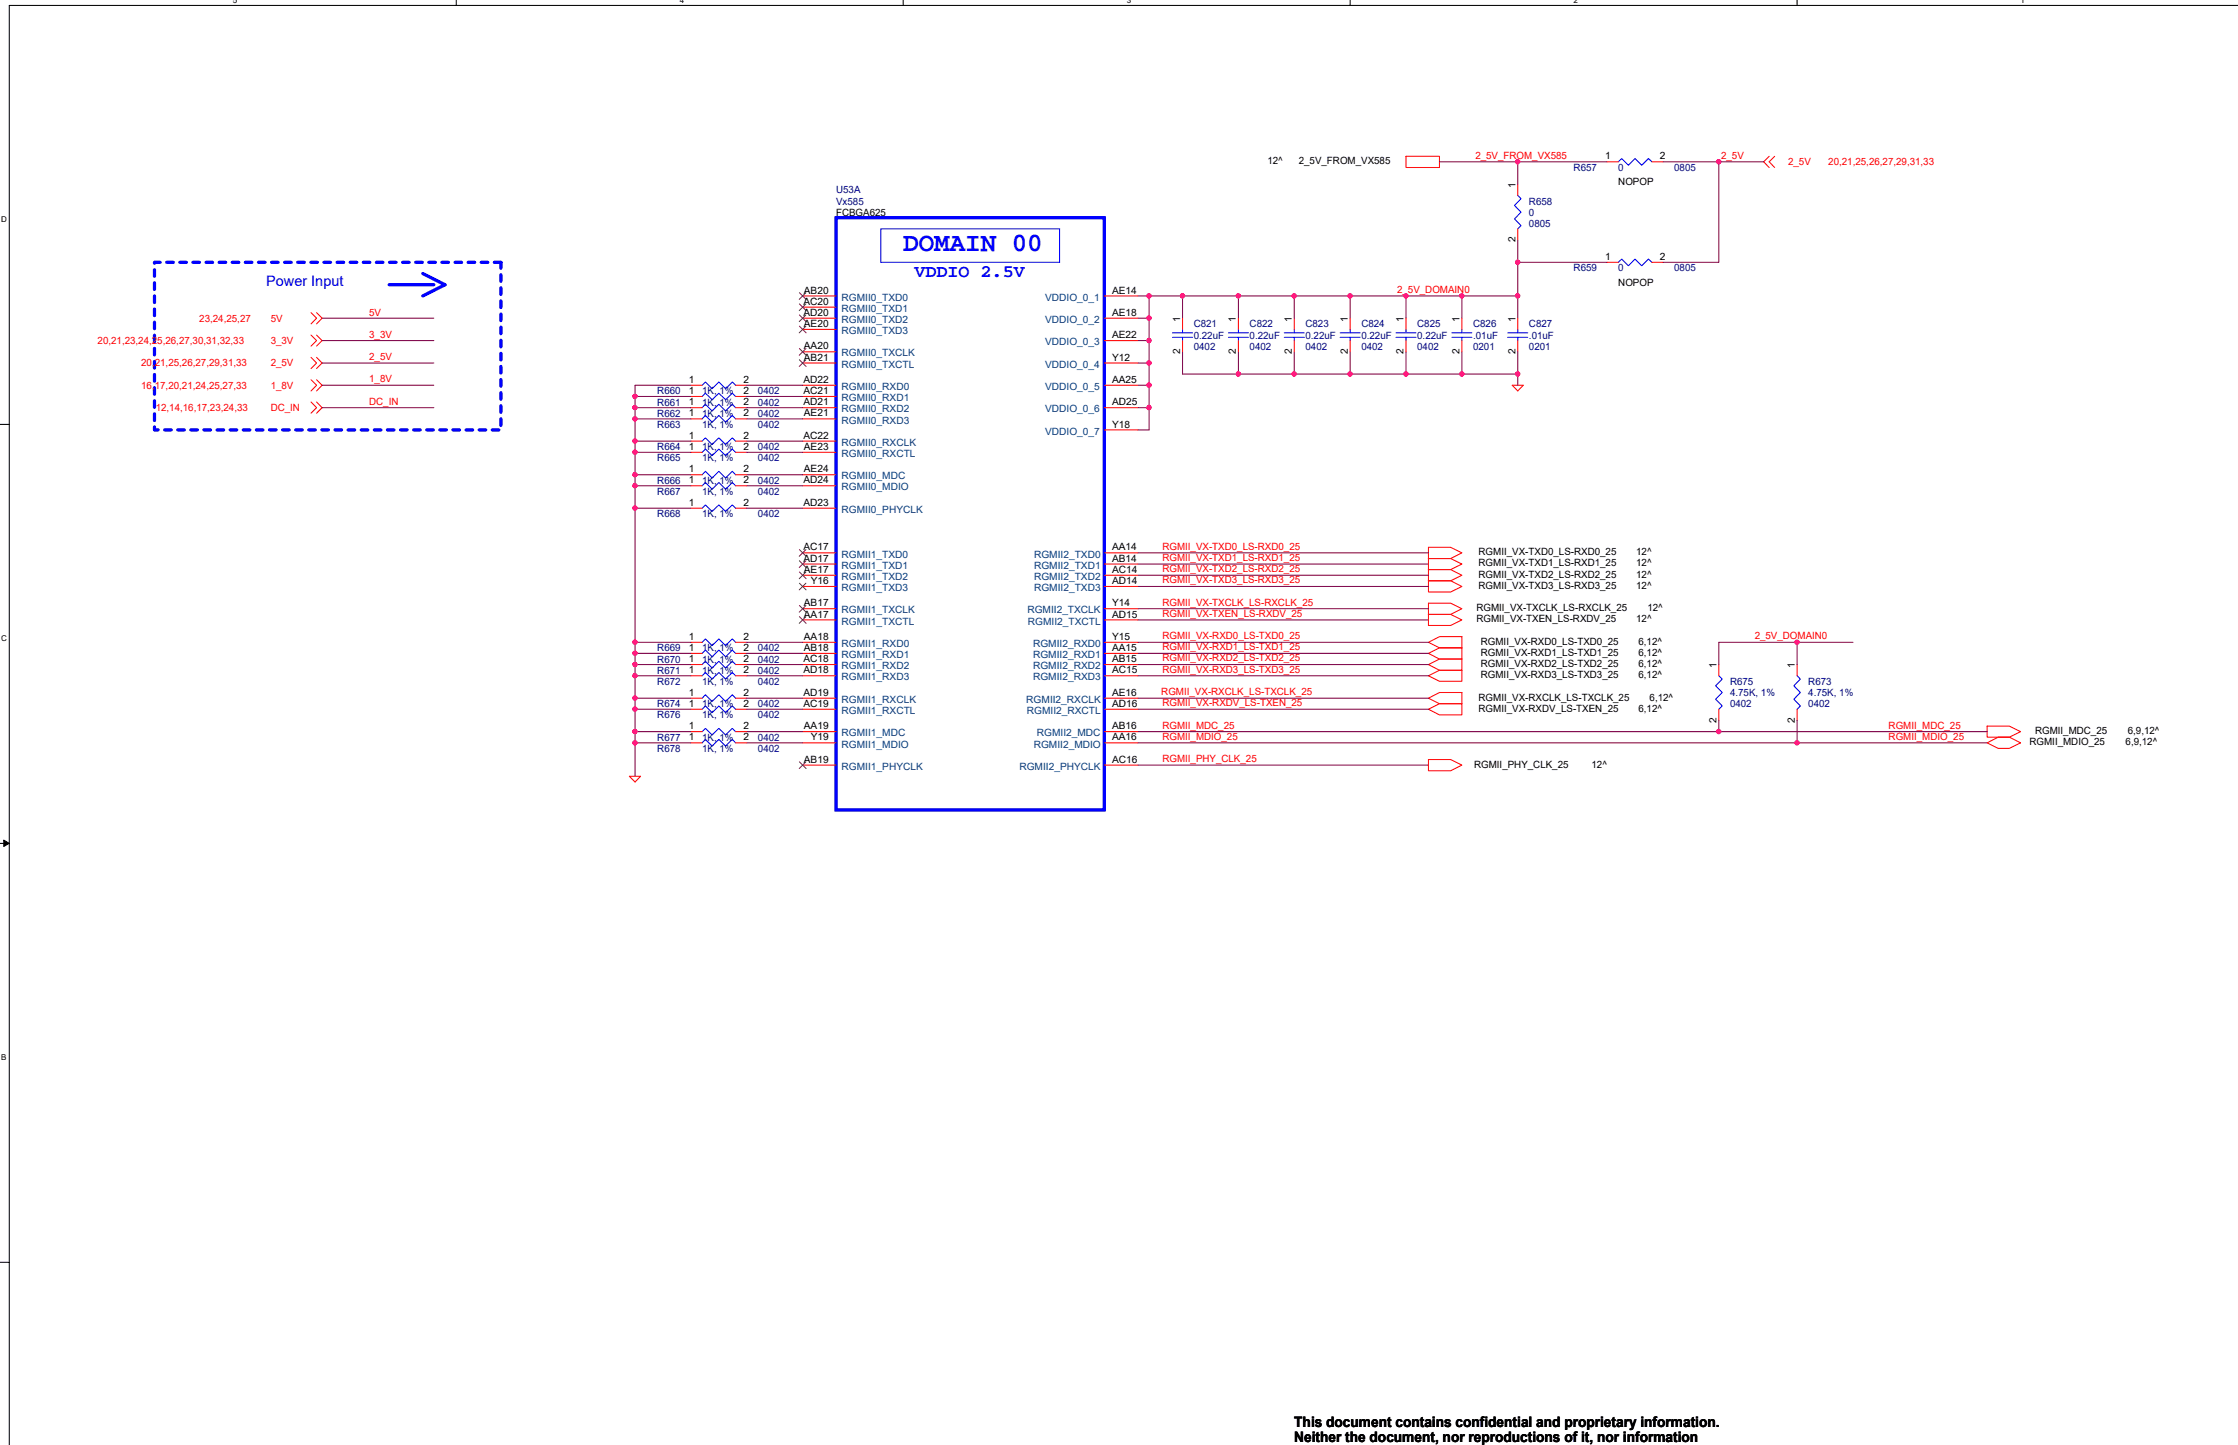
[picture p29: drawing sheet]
<svg xmlns="http://www.w3.org/2000/svg" width="275mm" height="177mm" viewBox="0 0 275 177" stroke-linecap="round" stroke-linejoin="round" font-family="sans-serif">
<defs><g id="words">
<text font-size="3.3" fill="#00f" x="110.9" y="30.9">DOMAIN 00</text>
<text font-size="2.2" fill="#00f" x="112.2" y="34">VDDIO 2.5V</text>
<text font-size="1.8" fill="#00f" x="32.7" y="35.2">Power Input</text>
<g font-size="1.8">
<text x="158.9" y="175.1">This document contains confidential and proprietary information.</text>
<text x="158.9" y="177">Neither the document, nor reproductions of it, nor information</text>
</g>
<g font-size="1.2" fill="#000080">
<text x="102.6" y="23.7">U53A</text>
<text x="193.2" y="21">R657</text>
<text x="198.6" y="21">0</text>
<text x="205.5" y="21">0805</text>
<text x="102.6" y="25.1">Vx585</text>
<text x="187.7" y="25.1">R658</text>
<text x="187.7" y="26.5">0</text>
<text x="187.7" y="27.8">0805</text>
<text x="193.2" y="33.3">R659</text>
<text x="198.6" y="33.3">0</text>
<text x="205.5" y="33.3">0805</text>
<text x="146.5" y="40.2">C821</text>
<text x="146.5" y="41.6">0.22uF</text>
<text x="153.4" y="40.2">C822</text>
<text x="153.4" y="41.6">0.22uF</text>
<text x="160.2" y="40.2">C823</text>
<text x="160.2" y="41.6">0.22uF</text>
<text x="167.1" y="40.2">C824</text>
<text x="167.1" y="41.6">0.22uF</text>
<text x="174" y="40.2">C825</text>
<text x="174" y="41.6">0.22uF</text>
<text x="180.8" y="40.2">C826</text>
<text x="180.8" y="41.6">.01uF</text>
<text x="187.7" y="40.2">C827</text>
<text x="187.7" y="41.6">.01uF</text>
<text x="146.5" y="42.9">0402</text>
<text x="153.4" y="42.9">0402</text>
<text x="160.2" y="42.9">0402</text>
<text x="167.1" y="42.9">0402</text>
<text x="174" y="42.9">0402</text>
<text x="180.8" y="42.9">0201</text>
<text x="187.7" y="42.9">0201</text>
<text x="80.7" y="48.4">R660</text>
<text x="80.7" y="51.2">R662</text>
<text x="80.7" y="52.5">R663</text>
<text x="80.7" y="49.8">R661</text>
<text x="86.2" y="48.4">1K, 1%</text>
<text x="86.2" y="51.2">1K, 1%</text>
<text x="86.2" y="52.5">1K, 1%</text>
<text x="86.2" y="49.8">1K, 1%</text>
<text x="93" y="48.4">0402</text>
<text x="93" y="51.2">0402</text>
<text x="93" y="52.5">0402</text>
<text x="93" y="49.8">0402</text>
<text x="80.7" y="55.3">R664</text>
<text x="80.7" y="56.7">R665</text>
<text x="80.7" y="59.4">R666</text>
<text x="86.2" y="55.3">1K, 1%</text>
<text x="86.2" y="56.7">1K, 1%</text>
<text x="86.2" y="59.4">1K, 1%</text>
<text x="93" y="55.3">0402</text>
<text x="93" y="56.7">0402</text>
<text x="93" y="59.4">0402</text>
<text x="80.7" y="60.8">R667</text>
<text x="80.7" y="63.5">R668</text>
<text x="86.2" y="60.8">1K, 1%</text>
<text x="86.2" y="63.5">1K, 1%</text>
<text x="93" y="60.8">0402</text>
<text x="93" y="63.5">0402</text>
<text x="80.7" y="82.7">R671</text>
<text x="80.7" y="80">R669</text>
<text x="80.7" y="81.3">R670</text>
<text x="86.2" y="82.7">1K, 1%</text>
<text x="86.2" y="80">1K, 1%</text>
<text x="86.2" y="81.3">1K, 1%</text>
<text x="93" y="82.7">0402</text>
<text x="93" y="80">0402</text>
<text x="93" y="81.3">0402</text>
<text x="80.7" y="88.2">R676</text>
<text x="80.7" y="86.8">R674</text>
<text x="80.7" y="84.1">R672</text>
<text x="86.2" y="88.2">1K, 1%</text>
<text x="86.2" y="86.8">1K, 1%</text>
<text x="86.2" y="84.1">1K, 1%</text>
<text x="93" y="88.2">0402</text>
<text x="93" y="86.8">0402</text>
<text x="93" y="84.1">0402</text>
<text x="212.4" y="84.1">R675</text>
<text x="212.4" y="85.5">4.75K, 1%</text>
<text x="212.4" y="86.8">0402</text>
<text x="222" y="84.1">R673</text>
<text x="222" y="85.5">4.75K, 1%</text>
<text x="222" y="86.8">0402</text>
<text x="80.7" y="92.3">R678</text>
<text x="80.7" y="90.9">R677</text>
<text x="86.2" y="92.3">1K, 1%</text>
<text x="86.2" y="90.9">1K, 1%</text>
<text x="93" y="92.3">0402</text>
<text x="93" y="90.9">0402</text>
</g>
<g font-size="1.2">
<text x="155.6" y="20.2">12^</text>
<text x="159.4" y="20.2">2_5V_FROM_VX585</text>
<text x="186" y="23" transform="rotate(-90 186 23)">1</text>
<text x="197" y="19.6">1</text>
<text x="198.6" y="22.8">NOPOP</text>
<text x="203.7" y="19.6">2</text>
<text x="102.6" y="26.5">FCBGA625</text>
<text x="186" y="29.8" transform="rotate(-90 186 29.8)">2</text>
<text x="197" y="31.9">1</text>
<text x="198.6" y="35.1">NOPOP</text>
<text x="203.7" y="31.9">2</text>
<text x="98.6" y="37.4">AC20</text>
<text x="98.6" y="38.8">AD20</text>
<text x="98.7" y="36">AB20</text>
<text x="98.7" y="40.1">AE20</text>
<text x="136.5" y="36">AE14</text>
<text x="136.5" y="38.8">AE18</text>
<text x="136.5" y="41.5">AE22</text>
<text x="144.9" y="39.5" transform="rotate(-90 144.9 39.5)">1</text>
<text x="151.7" y="39.5" transform="rotate(-90 151.7 39.5)">1</text>
<text x="158.6" y="39.5" transform="rotate(-90 158.6 39.5)">1</text>
<text x="165.4" y="39.5" transform="rotate(-90 165.4 39.5)">1</text>
<text x="172.3" y="39.5" transform="rotate(-90 172.3 39.5)">1</text>
<text x="179.2" y="39.5" transform="rotate(-90 179.2 39.5)">1</text>
<text x="186" y="39.5" transform="rotate(-90 186 39.5)">1</text>
<text x="84.6" y="47">1</text>
<text x="91.2" y="47">2</text>
<text x="98.6" y="47">AD22</text>
<text x="98.7" y="42.9">AA20</text>
<text x="98.7" y="44.3">AB21</text>
<text x="136.5" y="44.3">Y12</text>
<text x="136.5" y="47">AA25</text>
<text x="144.9" y="43.5" transform="rotate(-90 144.9 43.5)">2</text>
<text x="151.7" y="43.5" transform="rotate(-90 151.7 43.5)">2</text>
<text x="158.6" y="43.5" transform="rotate(-90 158.6 43.5)">2</text>
<text x="165.4" y="43.5" transform="rotate(-90 165.4 43.5)">2</text>
<text x="172.3" y="43.5" transform="rotate(-90 172.3 43.5)">2</text>
<text x="179.2" y="43.5" transform="rotate(-90 179.2 43.5)">2</text>
<text x="186" y="43.5" transform="rotate(-90 186 43.5)">2</text>
<text x="84.6" y="53.9">1</text>
<text x="84.6" y="49.8">1</text>
<text x="84.6" y="51.1">1</text>
<text x="84.6" y="48.4">1</text>
<text x="91.2" y="53.9">2</text>
<text x="91.2" y="49.8">2</text>
<text x="91.2" y="51.1">2</text>
<text x="91.2" y="48.4">2</text>
<text x="98.6" y="48.4">AC21</text>
<text x="98.6" y="49.8">AD21</text>
<text x="98.6" y="53.9">AC22</text>
<text x="98.7" y="51.1">AE21</text>
<text x="136.5" y="49.8">AD25</text>
<text x="136.5" y="52.5">Y18</text>
<text x="84.6" y="59.3">1</text>
<text x="84.6" y="55.2">1</text>
<text x="84.6" y="58">1</text>
<text x="91.2" y="59.3">2</text>
<text x="91.2" y="55.2">2</text>
<text x="91.2" y="58">2</text>
<text x="98.6" y="59.3">AD24</text>
<text x="98.7" y="55.2">AE23</text>
<text x="98.7" y="58">AE24</text>
<text x="84.6" y="62.1">1</text>
<text x="91.2" y="62.1">2</text>
<text x="98.6" y="62.1">AD23</text>
<text x="98.6" y="67.6">AC17</text>
<text x="98.6" y="69">AD17</text>
<text x="98.7" y="70.3">AE17</text>
<text x="99.5" y="71.7">Y16</text>
<text x="136.5" y="67.6">AA14</text>
<text x="136.5" y="69">AB14</text>
<text x="136.5" y="70.3">AC14</text>
<text x="136.5" y="71.7">AD14</text>
<text x="181.5" y="68.2">RGMII_VX-TXD0_LS-RXD0_25</text>
<text x="181.5" y="69.5">RGMII_VX-TXD1_LS-RXD1_25</text>
<text x="181.5" y="70.9">RGMII_VX-TXD2_LS-RXD2_25</text>
<text x="200.8" y="68.2">12^</text>
<text x="200.8" y="69.5">12^</text>
<text x="200.8" y="70.9">12^</text>
<text x="98.7" y="74.4">AB17</text>
<text x="98.7" y="75.8">AA17</text>
<text x="136.5" y="74.4">Y14</text>
<text x="136.5" y="75.8">AD15</text>
<text x="181.2" y="75">RGMII_VX-TXCLK_LS-RXCLK_25</text>
<text x="181.2" y="76.4">RGMII_VX-TXEN_LS-RXDV_25</text>
<text x="181.5" y="72.3">RGMII_VX-TXD3_LS-RXD3_25</text>
<text x="200.8" y="72.3">12^</text>
<text x="200.8" y="76.4">12^</text>
<text x="202.2" y="75">12^</text>
<text x="84.6" y="81.3">1</text>
<text x="84.6" y="78.6">1</text>
<text x="84.6" y="79.9">1</text>
<text x="84.6" y="82.7">1</text>
<text x="91.2" y="81.3">2</text>
<text x="91.2" y="78.6">2</text>
<text x="91.2" y="79.9">2</text>
<text x="91.2" y="82.7">2</text>
<text x="98.6" y="81.3">AC18</text>
<text x="98.6" y="82.7">AD18</text>
<text x="98.7" y="78.6">AA18</text>
<text x="98.7" y="79.9">AB18</text>
<text x="136.5" y="78.6">Y15</text>
<text x="136.5" y="79.9">AA15</text>
<text x="136.5" y="81.3">AB15</text>
<text x="136.5" y="82.7">AC15</text>
<text x="181.8" y="79.2">RGMII_VX-RXD0_LS-TXD0_25</text>
<text x="181.8" y="80.5">RGMII_VX-RXD1_LS-TXD1_25</text>
<text x="181.8" y="81.9">RGMII_VX-RXD2_LS-TXD2_25</text>
<text x="181.8" y="83.3">RGMII_VX-RXD3_LS-TXD3_25</text>
<text x="201.1" y="79.2">6,12^</text>
<text x="201.1" y="80.5">6,12^</text>
<text x="201.1" y="81.9">6,12^</text>
<text x="201.1" y="83.3">6,12^</text>
<text x="210.7" y="82" transform="rotate(-90 210.7 82)">1</text>
<text x="220.3" y="82" transform="rotate(-90 220.3 82)">1</text>
<text x="84.6" y="86.8">1</text>
<text x="84.6" y="85.4">1</text>
<text x="84.6" y="89.5">1</text>
<text x="91.2" y="86.8">2</text>
<text x="91.2" y="85.4">2</text>
<text x="91.2" y="89.5">2</text>
<text x="98.6" y="85.4">AD19</text>
<text x="98.6" y="86.8">AC19</text>
<text x="98.7" y="89.5">AA19</text>
<text x="136.5" y="89.5">AB16</text>
<text x="136.5" y="86.8">AD16</text>
<text x="136.5" y="85.4">AE16</text>
<text x="181.5" y="87.4">RGMII_VX-RXDV_LS-TXEN_25</text>
<text x="181.5" y="86">RGMII_VX-RXCLK_LS-TXCLK_25</text>
<text x="201.1" y="87.4">6,12^</text>
<text x="202.5" y="86">6,12^</text>
<text x="210.7" y="88.7" transform="rotate(-90 210.7 88.7)">2</text>
<text x="220.3" y="88.7" transform="rotate(-90 220.3 88.7)">2</text>
<text x="84.6" y="90.9">1</text>
<text x="91.2" y="90.9">2</text>
<text x="98.7" y="93.6">AB19</text>
<text x="99.5" y="90.9">Y19</text>
<text x="136.5" y="93.6">AC16</text>
<text x="136.5" y="90.9">AA16</text>
<text x="181" y="94.2">RGMII_PHY_CLK_25</text>
<text x="195.4" y="94.2">12^</text>
<text x="249.1" y="91.5">RGMII_MDIO_25</text>
<text x="249.8" y="90.1">RGMII_MDC_25</text>
<text x="260.9" y="91.5">6,9,12^</text>
<text x="261.2" y="90.1">6,9,12^</text>
</g>
<g font-size="1.2" fill="#f00">
<text x="181.1" y="19.5">2_5V_FROM_VX585</text>
<text x="211.3" y="19.5">2_5V</text>
<text x="219.5" y="20.3">2_5V</text>
<text x="224.4" y="20.3">20,21,25,26,27,29,31,33</text>
<text x="171.5" y="36">2_5V_DOMAIN0</text>
<text x="24.5" y="39.5">23,24,25,27</text>
<text x="33.2" y="39.5">5V</text>
<text x="45.3" y="41.4">3_3V</text>
<text x="45.3" y="38.8">5V</text>
<text x="12" y="42.3">20,21,23,24,25,26,27,30,31,32,33</text>
<text x="17.3" y="45">20,21,25,26,27,29,31,33</text>
<text x="17.3" y="47.7">16,17,20,21,24,25,27,33</text>
<text x="33.2" y="45">2_5V</text>
<text x="33.2" y="42.3">3_3V</text>
<text x="33.2" y="47.7">1_8V</text>
<text x="45.3" y="44.2">2_5V</text>
<text x="45.3" y="46.9">1_8V</text>
<text x="19.1" y="50.5">12,14,16,17,23,24,33</text>
<text x="33.2" y="50.5">DC_IN</text>
<text x="45.3" y="49.7">DC_IN</text>
<text x="142.7" y="68.9">RGMII_VX-TXD1_LS-RXD1_25</text>
<text x="142.7" y="71.6">RGMII_VX-TXD3_LS-RXD3_25</text>
<text x="142.7" y="70.2">RGMII_VX-TXD2_LS-RXD2_25</text>
<text x="142.7" y="67.5">RGMII_VX-TXD0_LS-RXD0_25</text>
<text x="142.7" y="75.7">RGMII_VX-TXEN_LS-RXDV_25</text>
<text x="142.7" y="74.3">RGMII_VX-TXCLK_LS-RXCLK_25</text>
<text x="142.7" y="79.8">RGMII_VX-RXD1_LS-TXD1_25</text>
<text x="142.7" y="81.2">RGMII_VX-RXD2_LS-TXD2_25</text>
<text x="142.7" y="78.5">RGMII_VX-RXD0_LS-TXD0_25</text>
<text x="142.7" y="82.6">RGMII_VX-RXD3_LS-TXD3_25</text>
<text x="215.4" y="78.5">2_5V_DOMAIN0</text>
<text x="142.6" y="85.3">RGMII_VX-RXCLK_LS-TXCLK_25</text>
<text x="142.7" y="86.7">RGMII_VX-RXDV_LS-TXEN_25</text>
<text x="142.7" y="89.4">RGMII_MDC_25</text>
<text x="231.8" y="89.4">RGMII_MDC_25</text>
<text x="142.7" y="93.5">RGMII_PHY_CLK_25</text>
<text x="142.7" y="90.8">RGMII_MDIO_25</text>
<text x="231.8" y="90.8">RGMII_MDIO_25</text>
</g>
<g font-size="1.2" fill="#004080">
<text x="103.3" y="36.9">RGMII0_TXD0</text>
<text x="103.3" y="38.3">RGMII0_TXD1</text>
<text x="103.3" y="39.6">RGMII0_TXD2</text>
<text x="103.3" y="41">RGMII0_TXD3</text>
<text x="128.3" y="36.9">VDDIO_0_1</text>
<text x="128.3" y="39.6">VDDIO_0_2</text>
<text x="103.3" y="43.8">RGMII0_TXCLK</text>
<text x="103.3" y="45.1">RGMII0_TXCTL</text>
<text x="103.3" y="47.9">RGMII0_RXD0</text>
<text x="128.3" y="42.4">VDDIO_0_3</text>
<text x="128.3" y="45.1">VDDIO_0_4</text>
<text x="128.3" y="47.9">VDDIO_0_5</text>
<text x="103.3" y="49.2">RGMII0_RXD1</text>
<text x="103.3" y="50.6">RGMII0_RXD2</text>
<text x="103.3" y="52">RGMII0_RXD3</text>
<text x="128.3" y="50.6">VDDIO_0_6</text>
<text x="128.3" y="53.4">VDDIO_0_7</text>
<text x="103.3" y="54.7">RGMII0_RXCLK</text>
<text x="103.3" y="56.1">RGMII0_RXCTL</text>
<text x="103.3" y="58.9">RGMII0_MDC</text>
<text x="103.3" y="63">RGMII0_PHYCLK</text>
<text x="103.3" y="60.2">RGMII0_MDIO</text>
<text x="103.3" y="68.4">RGMII1_TXD0</text>
<text x="103.3" y="69.8">RGMII1_TXD1</text>
<text x="103.3" y="71.2">RGMII1_TXD2</text>
<text x="126.9" y="68.4">RGMII2_TXD0</text>
<text x="126.9" y="69.8">RGMII2_TXD1</text>
<text x="126.9" y="71.2">RGMII2_TXD2</text>
<text x="103.3" y="72.6">RGMII1_TXD3</text>
<text x="103.3" y="75.3">RGMII1_TXCLK</text>
<text x="103.3" y="76.7">RGMII1_TXCTL</text>
<text x="126.1" y="75.3">RGMII2_TXCLK</text>
<text x="126.2" y="76.7">RGMII2_TXCTL</text>
<text x="126.9" y="72.6">RGMII2_TXD3</text>
<text x="103.3" y="79.4">RGMII1_RXD0</text>
<text x="103.3" y="80.8">RGMII1_RXD1</text>
<text x="103.3" y="82.2">RGMII1_RXD2</text>
<text x="103.3" y="83.5">RGMII1_RXD3</text>
<text x="126.8" y="79.4">RGMII2_RXD0</text>
<text x="126.8" y="80.8">RGMII2_RXD1</text>
<text x="126.8" y="82.2">RGMII2_RXD2</text>
<text x="126.8" y="83.5">RGMII2_RXD3</text>
<text x="103.3" y="86.3">RGMII1_RXCLK</text>
<text x="103.3" y="87.6">RGMII1_RXCTL</text>
<text x="126" y="86.3">RGMII2_RXCLK</text>
<text x="126" y="87.6">RGMII2_RXCTL</text>
<text x="103.3" y="94.5">RGMII1_PHYCLK</text>
<text x="103.3" y="90.4">RGMII1_MDC</text>
<text x="103.3" y="91.8">RGMII1_MDIO</text>
<text x="125.1" y="94.5">RGMII2_PHYCLK</text>
<text x="126.9" y="91.8">RGMII2_MDIO</text>
<text x="127.3" y="90.4">RGMII2_MDC</text>
</g>
<g font-size="1">
<text x="28.6" y=".3">5</text>
<text x="83.4" y=".3">4</text>
<text x="138.3" y=".3">3</text>
<text x="193.2" y=".3">2</text>
<text x="248" y=".3">1</text>
<text x=".1" y="27.3">D</text>
<text x=".1" y="78.7">C</text>
<text x=".1" y="130.1">B</text>
</g>
</g></defs>
<path d="M274.8 .7h-273.7v176.7" fill="none" stroke="#000" stroke-width=".13"/>
<path d="M28.6 -.1h.5v.6h-.5z" fill="#fff"/>
<path d="M56 -.1v.8" fill="none" stroke="#000" stroke-width=".13"/>
<path d="M83.4 -.1h.6v.6h-.6z" fill="#fff"/>
<path d="M110.9 -.1v.8" fill="none" stroke="#000" stroke-width=".13"/>
<path d="M138.3 -.1h.5v.6h-.5z" fill="#fff"/>
<path d="M165.7 -.1v.8" fill="none" stroke="#000" stroke-width=".13"/>
<path d="M193.2 -.1h.5v.6h-.5z" fill="#fff"/>
<path d="M220.6 -.1v.8" fill="none" stroke="#000" stroke-width=".13"/>
<g fill="#fff">
<path d="M248 -.1h.6v.6h-.6z"/>
<path d="M.1 26.4h.7v1.1h-.7z"/>
<path d="M.1 77.8h.7v1.1h-.7z"/>
</g>
<path d="M-.1 52.1h1.2" fill="none" stroke="#000" stroke-width=".13"/>
<path d="M.1 129.3h.7v1.1h-.7z" fill="#fff"/>
<path d="M-.1 103.5h1.2M-.1 155h1.2" fill="none" stroke="#000" stroke-width=".13"/>
<path d="M.5 103.1l.6 .4-.6 .4z" fill="#000" stroke="#000" stroke-width=".12"/>
<path d="M19 32.2h42.5v20.6h-42.5z" fill="none" stroke="#00f" stroke-width=".4" stroke-dasharray=".8 .8"/>
<path d="M47.8 35h5.5M51.9 33.6l2.7 1.4-2.7 1.3M102.6 26.7h32.9v72.7h-32.9z" fill="none" stroke="#00f" stroke-width=".4"/>
<g fill="none" stroke="#f00" stroke-width=".13">
<path d="M172.6 19.2h4.1v1.4h-4.1zM197.3 19.9h1.3M202.8 19.9h1.3M217.2 19.2l-.7 .7 .7 .7M217.8 19.2l-.6 .7 .6 .7M38.2 38.4l.7 .7-.7 .7M38.9 38.4l.6 .7-.6 .7M98.5 36.3h4.1M98.5 37.7h4.1M98.5 39.1h4.1M135.5 36.3h4.2M135.5 39.1h4.2"/>
<path d="M145.2 39.1v1.3M152 39.1v1.3M158.9 39.1v1.3M165.7 39.1v1.3M172.6 39.1v1.3M179.4 39.1v1.3M186.3 22.6v1.4M186.3 28.1v1.4M186.3 39.1v1.3M197.3 32.2h1.3M202.8 32.2h1.3M38.2 43.9l.7 .7-.7 .6"/>
<path d="M38.2 41.1l.7 .7-.7 .7M38.2 46.6l.7 .7-.7 .7M38.2 49.4l.7 .6-.7 .7M38.9 43.9l.6 .7-.6 .6M38.9 41.1l.6 .7-.6 .7M38.9 46.6l.6 .7-.6 .7M38.9 49.4l.6 .6-.6 .7M84.8 54.2h1.4M84.8 59.6h1.4M84.8 55.5h1.4M84.8 47.3h1.4M84.8 50h1.4"/>
<path d="M84.8 51.4h1.4M84.8 58.3h1.4M84.8 48.7h1.4M90.3 54.2h1.4M90.3 59.6h1.4M90.3 55.5h1.4M90.3 47.3h1.4M90.3 50h1.4M90.3 51.4h1.4M90.3 58.3h1.4M90.3 48.7h1.4M98.5 40.4h4.1"/>
<path d="M98.5 43.2h4.1M98.5 44.6h4.1M98.5 47.3h4.1M98.5 48.7h4.1M98.5 50h4.1M98.5 51.4h4.1M98.5 54.2h4.1M98.5 55.5h4.1M98.5 58.3h4.1M98.5 59.6h4.1M135.5 41.8h4.2M135.5 44.6h4.2"/>
<path d="M135.5 47.3h4.2M135.5 50h4.2M135.5 52.8h4.2M145.2 41.8v1.4M152 41.8v1.4M158.9 41.8v1.4M165.7 41.8v1.4M172.6 41.8v1.4M179.4 41.8v1.4M185.6 47.3h1.4l-.7 .7zM186.3 41.8v1.4M84.8 78.9h1.4"/>
<path d="M84.8 62.4h1.4M90.3 78.9h1.4M90.3 62.4h1.4M98.5 67.9h4.1M98.5 69.2h4.1M98.5 70.6h4.1M98.5 72h4.1M98.5 74.7h4.1M98.5 76.1h4.1M98.5 78.9h4.1M98.5 62.4h4.1M135.5 67.9h4.2"/>
<path d="M135.5 69.2h4.2M135.5 70.6h4.2M135.5 72h4.2M135.5 74.7h4.2M135.5 76.1h4.2M135.5 78.9h4.2M175.3 78.9l1.4-.7h2.7v1.3h-2.7zM175.3 67.2h2.8l1.3 .7-1.3 .7h-2.8zM175.3 68.6h2.8l1.3 .6-1.3 .7h-2.8zM175.3 71.3h2.8l1.3 .7-1.3 .7h-2.8zM175.3 69.9h2.8l1.3 .7-1.3 .7h-2.8zM175.3 74.1h2.8l1.3 .6-1.3 .7h-2.8z"/>
<path d="M175.3 75.4h2.8l1.3 .7-1.3 .7h-2.8zM77.3 95.3h1.3l-.6 .7zM84.8 81.6h1.4M84.8 87.1h1.4M84.8 85.7h1.4M84.8 91.2h1.4M84.8 80.2h1.4M84.8 89.8h1.4M84.8 83h1.4M90.3 81.6h1.4M90.3 87.1h1.4M90.3 85.7h1.4"/>
<path d="M90.3 91.2h1.4M90.3 80.2h1.4M90.3 89.8h1.4M90.3 83h1.4M98.5 80.2h4.1M98.5 81.6h4.1M98.5 83h4.1M98.5 85.7h4.1M98.5 87.1h4.1M98.5 93.9h4.1M98.5 89.8h4.1M98.5 91.2h4.1"/>
<path d="M135.5 85.7h4.2M135.5 87.1h4.2M135.5 80.2h4.2M135.5 81.6h4.2M135.5 83h4.2M135.5 93.9h4.2M135.5 89.8h4.2M135.5 91.2h4.2M175.3 80.2l1.4-.7h2.7v1.4h-2.7zM175.3 81.6l1.4-.7h2.7v1.4h-2.7zM175.3 83l1.4-.7h2.7v1.3h-2.7zM175.3 87.1l1.4-.7h2.7v1.4h-2.7z"/>
<path d="M175.3 85.7l1.4-.7h2.7v1.4h-2.7zM175.3 93.3h2.8l1.3 .6-1.3 .7h-2.8zM211 81.6v1.4M211 87.1v1.3M220.6 81.6v1.4M220.6 87.1v1.3M243.9 89.1h2.8l1.3 .7-1.3 .7h-2.8zM243.9 91.2l1.4-.7h1.4l1.3 .7-1.3 .7h-1.4z"/>
</g>
<g fill="none" stroke="#00f" stroke-width=".13">
<path d="M198.6 19.9l.5-.4 .8 .8 .8-.8 .8 .8 .8-.8 .5 .4M108.1 28.1h22v4.1h-22zM186.3 24l.4 .4-.8 .8 .8 .8-.8 .9 .8 .8-.4 .4M198.6 32.2l.5-.4 .8 .8 .8-.8 .8 .8 .8-.8 .5 .4M86.2 54.2l.4-.4 .8 .8 .8-.8 .9 .8 .8-.8 .4 .4M86.2 59.6l.4-.4 .8 .9 .8-.9 .9 .9 .8-.9 .4 .4M86.2 55.5l.4-.4 .8 .8 .8-.8 .9 .8 .8-.8 .4 .4M86.2 47.3l.4-.4 .8 .8 .8-.8 .9 .8 .8-.8 .4 .4M86.2 50l.4-.4 .8 .9 .8-.9 .9 .9 .8-.9 .4 .4M86.2 51.4l.4-.4 .8 .8 .8-.8 .9 .8 .8-.8 .4 .4M86.2 58.3l.4-.4 .8 .8 .8-.8 .9 .8 .8-.8 .4 .4M86.2 48.7l.4-.4 .8 .8 .8-.8 .9 .8 .8-.8 .4 .4"/>
<path d="M143.9 41.4h2.5M143.9 40.9h2.5M145.2 41.4v.4M145.2 40.4v.5M150.8 41.4h2.4M150.8 40.9h2.4M152 41.4v.4M152 40.4v.5M157.6 41.4h2.5M157.6 40.9h2.5M158.9 41.4v.4M158.9 40.4v.5"/>
<path d="M164.5 41.4h2.5M164.5 40.9h2.5M165.7 41.4v.4M165.7 40.4v.5M171.4 41.4h2.4M171.4 40.9h2.4M172.6 41.4v.4M172.6 40.4v.5M178.2 41.4h2.5M178.2 40.9h2.5M179.4 41.4v.4M179.4 40.4v.5"/>
<path d="M185.1 41.4h2.4M185.1 40.9h2.4M186.3 41.4v.4M186.3 40.4v.5M86.2 78.9l.4-.5 .8 .9 .8-.9 .9 .9 .8-.9 .4 .5M86.2 62.4l.4-.4 .8 .8 .8-.8 .9 .8 .8-.8 .4 .4M86.2 81.6l.4-.4 .8 .8 .8-.8 .9 .8 .8-.8 .4 .4M86.2 87.1l.4-.4 .8 .8 .8-.8 .9 .8 .8-.8 .4 .4M86.2 85.7l.4-.4 .8 .8 .8-.8 .9 .8 .8-.8 .4 .4M86.2 91.2l.4-.4 .8 .8 .8-.8 .9 .8 .8-.8 .4 .4M86.2 80.2l.4-.4 .8 .8 .8-.8 .9 .8 .8-.8 .4 .4M86.2 89.8l.4-.4 .8 .8 .8-.8 .9 .8 .8-.8 .4 .4"/>
<path d="M86.2 83l.4-.4 .8 .8 .8-.8 .9 .8 .8-.8 .4 .4M211 83l.4 .4-.8 .8 .8 .8-.8 .8 .8 .9-.4 .4M220.6 83l.4 .4-.8 .8 .8 .8-.8 .8 .8 .9-.4 .4"/>
</g>
<g fill="none" stroke="#804000" stroke-width=".12">
<path d="M98.1 35.9l.9 .9M98.1 37.3l.9 .8M98.1 38.7l.9 .8M98.9 35.9l-.8 .9M98.9 37.3l-.8 .8M98.9 38.7l-.8 .8M98.1 40l.9 .9M98.1 42.8l.9 .8M98.1 44.2l.9 .8M98.9 40l-.8 .9M98.9 42.8l-.8 .8M98.9 44.2l-.8 .8"/>
<path d="M98.1 67.5l.9 .8M98.1 68.8l.9 .9M98.1 70.2l.9 .8M98.1 71.6l.9 .8M98.1 74.3l.9 .9M98.1 75.7l.9 .8M98.9 67.5l-.8 .8M98.9 68.8l-.8 .9M98.9 70.2l-.8 .8M98.9 71.6l-.8 .8M98.9 74.3l-.8 .9M98.9 75.7l-.8 .8"/>
<path d="M98.1 93.5l.9 .9M98.9 93.5l-.8 .9"/>
</g>
<g fill="none" stroke="#800040" stroke-width=".13">
<path d="M176.7 19.9h9.6M197.3 19.9h-11v2.7M204.1 19.9h6.9M216.5 19.9h-5.5v12.3h-6.9M39.5 39.1h13.8M139.7 36.3h1.4M139.7 39.1h1.4M141.1 36.3v2.8M141.1 39.1v2.7M141.1 36.3h4.1M145.2 36.3v2.8M145.2 36.3h6.8v2.8"/>
<path d="M152 36.3h6.9M158.9 36.3v2.8M158.9 36.3h6.8M165.7 36.3v2.8M165.7 36.3h6.9M172.6 36.3v2.8M172.6 36.3h6.8M179.4 36.3v2.8M179.4 36.3h6.9M186.3 29.5v2.7M186.3 36.3v2.8M186.3 32.2h11"/>
<path d="M186.3 32.2v4.1M39.5 44.6h13.8M39.5 41.8h13.8M39.5 47.3h13.8M39.5 50h13.8M78 48.7v1.3M78 50v1.4M78 51.4v2.8M78 54.2v1.3M78 55.5v2.8M78 58.3v1.3M78 59.6v2.8"/>
<path d="M78 48.7h6.8M78 50h6.8M78 51.4h6.8M78 54.2h6.8M78 55.5h6.8M78 58.3h6.8M78 59.6h6.8M84.8 47.3h-6.8v1.4M91.7 51.4h6.8M91.7 55.5h6.8M91.7 47.3h6.8M91.7 59.6h6.8"/>
<path d="M91.7 50h6.8M91.7 54.2h6.8M91.7 58.3h6.8M91.7 48.7h6.8M139.7 41.8h1.4M139.7 44.6h1.4M139.7 47.3h1.4M139.7 50h1.4M141.1 50v2.8h-1.4M141.1 41.8v2.8M141.1 44.6v2.7M141.1 47.3v2.7"/>
<path d="M145.2 43.2v2.7h6.8M152 43.2v2.7M152 45.9h6.9M158.9 43.2v2.7M158.9 45.9h6.8M165.7 43.2v2.7M165.7 45.9h6.9M172.6 43.2v2.7M172.6 45.9h6.8M179.4 43.2v2.7M179.4 45.9h6.9M186.3 45.9v1.4"/>
<path d="M186.3 43.2v2.7M78 78.9v1.3M78 62.4v16.5M78 78.9h6.8M78 62.4h6.8M91.7 62.4h6.8M91.7 78.9h6.8M139.7 69.2h35.6M139.7 72h35.6M139.7 70.6h35.6M139.7 67.9h35.6M139.7 78.9h35.6"/>
<path d="M139.7 76.1h35.6M139.7 74.7h35.6M220.6 78.9h-9.6v2.7M220.6 78.9v2.7M220.6 78.9h6.9M78 87.1v2.7M78 85.7v1.4h6.8M78 89.8v1.4M78 83v2.7M78 80.2v1.4M78 81.6v1.4M78 91.2v4.1"/>
<path d="M78 85.7h6.8M78 83h6.8M78 80.2h6.8M78 81.6h6.8M78 89.8h6.8M78 91.2h6.8M91.7 85.7h6.8M91.7 81.6h6.8M91.7 87.1h6.8M91.7 83h6.8M91.7 80.2h6.8M91.7 91.2h6.8"/>
<path d="M91.7 89.8h6.8M139.7 91.2h80.9M139.7 89.8h71.3M139.7 80.2h35.6M139.7 81.6h35.6M139.7 83h35.6M139.7 85.7h35.6M139.7 87.1h35.6M139.7 93.9h35.6M211 89.8h32.9M211 88.4v1.4M220.6 91.2h23.3"/>
<path d="M220.6 88.4v2.8"/>
</g>
<g fill="#f0f" stroke="#f0f" stroke-width=".13">
<circle cx="211" cy="89.8" r=".27"/>
<circle cx="220.6" cy="91.2" r=".27"/>
<circle cx="141" cy="41.8" r=".27"/>
<circle cx="141" cy="39.1" r=".27"/>
<circle cx="141" cy="47.3" r=".27"/>
<circle cx="141" cy="44.6" r=".27"/>
<circle cx="141" cy="50" r=".27"/>
<circle cx="220.6" cy="78.8" r=".27"/>
<circle cx="165.7" cy="36.3" r=".27"/>
<circle cx="165.7" cy="45.9" r=".27"/>
<circle cx="179.4" cy="36.3" r=".27"/>
<circle cx="172.6" cy="36.3" r=".27"/>
<circle cx="179.4" cy="45.9" r=".27"/>
<circle cx="172.6" cy="45.9" r=".27"/>
<circle cx="145.1" cy="36.3" r=".27"/>
<circle cx="158.9" cy="45.9" r=".27"/>
<circle cx="152" cy="45.9" r=".27"/>
<circle cx="158.9" cy="36.3" r=".27"/>
<circle cx="152" cy="36.3" r=".27"/>
<circle cx="141" cy="36.3" r=".27"/>
<circle cx="186.3" cy="45.9" r=".27"/>
<circle cx="186.3" cy="36.3" r=".27"/>
<circle cx="77.9" cy="87.1" r=".27"/>
<circle cx="77.9" cy="85.7" r=".27"/>
<circle cx="77.9" cy="82.9" r=".27"/>
<circle cx="77.9" cy="81.6" r=".27"/>
<circle cx="77.9" cy="80.2" r=".27"/>
<circle cx="77.9" cy="78.8" r=".27"/>
<circle cx="77.9" cy="62.4" r=".27"/>
<circle cx="77.9" cy="48.7" r=".27"/>
<circle cx="77.9" cy="50" r=".27"/>
<circle cx="77.9" cy="54.1" r=".27"/>
<circle cx="77.9" cy="51.4" r=".27"/>
<circle cx="77.9" cy="55.5" r=".27"/>
<circle cx="77.9" cy="58.3" r=".27"/>
<circle cx="77.9" cy="59.6" r=".27"/>
<circle cx="77.9" cy="89.8" r=".27"/>
<circle cx="77.9" cy="91.2" r=".27"/>
<circle cx="211" cy="19.9" r=".27"/>
<circle cx="186.3" cy="19.9" r=".27"/>
<circle cx="186.3" cy="32.2" r=".27"/>
</g>
<use href="#words"/>
</svg>
